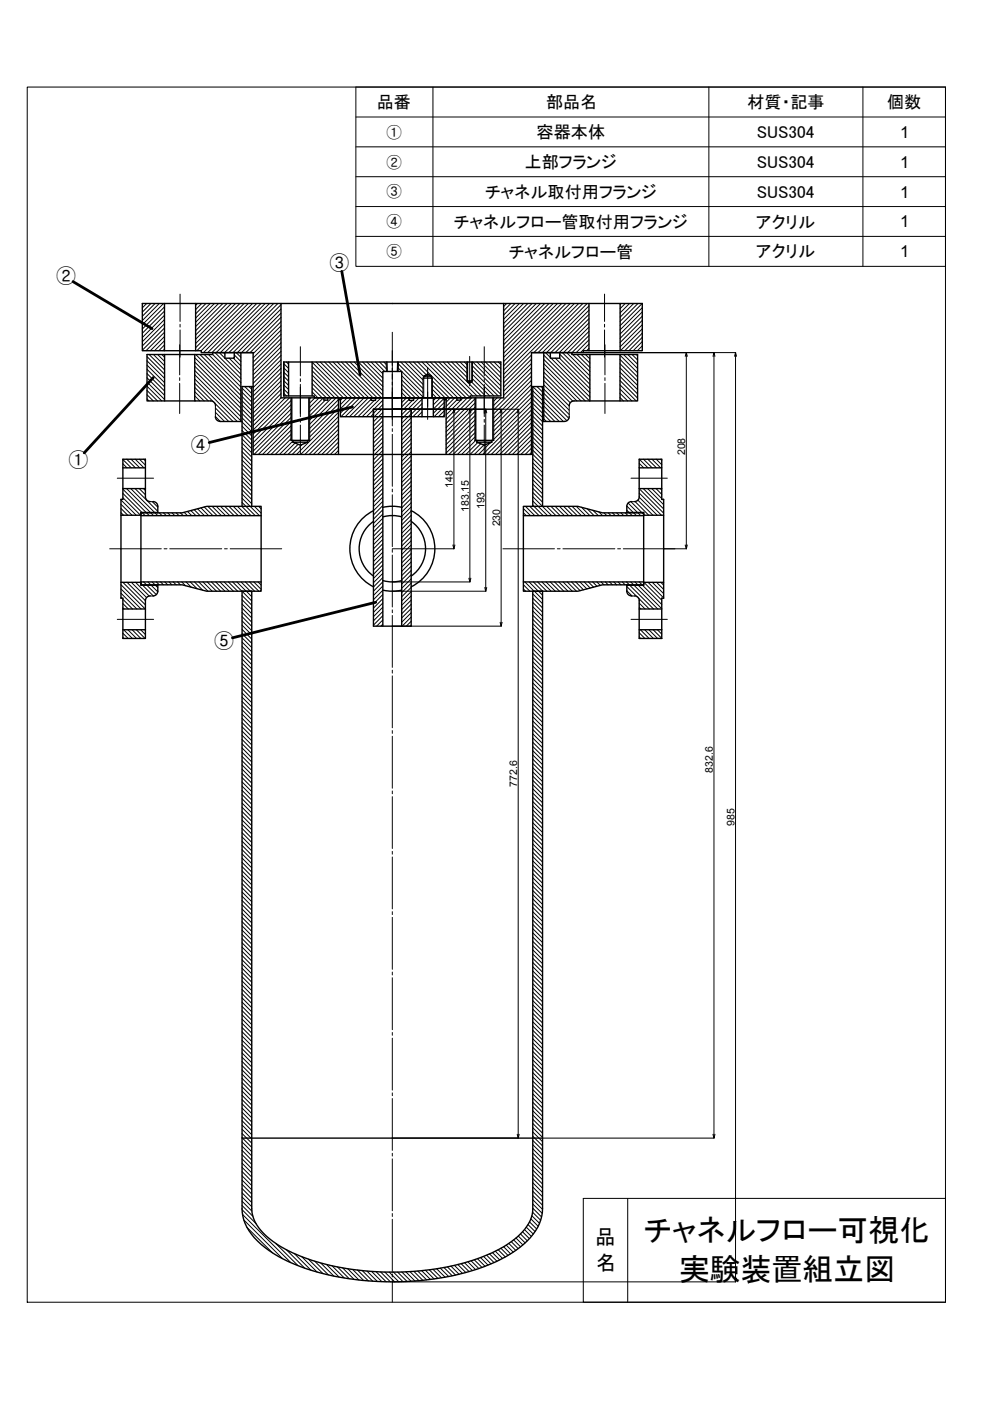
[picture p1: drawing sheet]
<svg xmlns="http://www.w3.org/2000/svg" width="210mm" height="297mm" viewBox="0 0 210 297" stroke-linecap="round" stroke-linejoin="round" font-family="sans-serif">
<defs><g id="words">
<g font-size="6.5">
<text x="136.5" y="263.1">チャネルフロー可視化</text>
<text x="144" y="271.4">実験装置組立図</text>
</g>
<g font-size="4.4">
<text x="69.8" y="57.1">③</text>
<text x="11.8" y="60">②</text>
<text x="40.4" y="95.9">④</text>
<text x="14.4" y="99">①</text>
<text x="45.3" y="137.3">⑤</text>
<text x="126.2" y="263.8">品</text>
<text x="126.4" y="269.3">名</text>
</g>
<g font-size="3.6">
<text x="79.9" y="22.9">品番</text>
<text x="115.8" y="22.9">部品名</text>
<text x="158.5" y="22.9">材質・記事</text>
<text x="188.1" y="22.9">個数</text>
<text x="113.8" y="29.3">容器本体</text>
<text x="160.5" y="29.2">SUS304</text>
<text x="111.2" y="35.6">上部フランジ</text>
<text x="160.5" y="35.5">SUS304</text>
<text x="102.8" y="42">チャネル取付用フランジ</text>
<text x="160.5" y="41.9">SUS304</text>
<text x="96.2" y="48.3">チャネルフロー管取付用フランジ</text>
<text x="160.4" y="48.2">アクリル</text>
<text x="107.9" y="54.6">チャネルフロー管</text>
<text x="160.4" y="54.6">アクリル</text>
</g>
<g font-size="3.5">
<text x="190.9" y="29.2">1</text>
<text x="190.9" y="35.6">1</text>
<text x="190.9" y="41.9">1</text>
<text x="190.9" y="48.2">1</text>
<text x="190.9" y="54.5">1</text>
</g>
<g font-size="3.4">
<text x="81.9" y="29.2">①</text>
<text x="81.9" y="35.5">②</text>
<text x="81.9" y="41.8">③</text>
<text x="81.9" y="48.2">④</text>
<text x="81.9" y="54.5">⑤</text>
</g>
<g font-size="2.2">
<text x="145.3" y="96.5" transform="rotate(-90 145.3 96.5)">208</text>
<text x="96" y="103.5" transform="rotate(-90 96 103.5)">148</text>
<text x="102.8" y="108" transform="rotate(-90 102.8 108)">193</text>
<text x="99.4" y="108.6" transform="rotate(-90 99.4 108.6)">183.15</text>
<text x="106" y="111.6" transform="rotate(-90 106 111.6)">230</text>
<text x="109.6" y="166.8" transform="rotate(-90 109.6 166.8)">772.6</text>
<text x="151.1" y="163.9" transform="rotate(-90 151.1 163.9)">832.6</text>
<text x="155.7" y="175.1" transform="rotate(-90 155.7 175.1)">985</text>
</g>
</g></defs>
<!-- layer: MainC Center -->
<g fill="none" stroke="#000" stroke-width=".21">
<path d="M83.2 70.4v7.1M83.2 78.1v.6M83.2 79.3v11M83.2 90.9v.6M83.2 92.1v11M23.3 116.4h10.9M34.8 116.4h.6M36 116.4h11M47.6 116.4h.6M48.8 116.4h10.9M83.2 103.7v.6M83.2 104.9v11"/>
<path d="M83.2 116.5v.6M83.2 117.7v11M106.6 116.4h11M118.2 116.4h.6M119.4 116.4h11M131 116.4h.6M132.2 116.4h10.9M83.2 129.3v.6M83.2 130.5v11M83.2 142.1v.6M83.2 143.3v11M83.2 154.9v.6"/>
<path d="M83.2 156.1v11M83.2 167.7v.6M83.2 168.9v11M83.2 180.5v.6M83.2 181.7v11M83.2 193.3v.6M83.2 194.5v11M83.2 206.1v.6M83.2 207.3v11M83.2 218.9v.6M83.2 220.1v11M83.2 231.7v.6"/>
<path d="M83.2 232.9v11M83.2 244.5v.6M83.2 245.7v11M83.2 257.3v.6M83.2 258.5v11M83.2 270.1v.6M83.2 271.3v4.8"/>
</g>
<!-- layer: MainC Hatch -->
<g fill="none" stroke="#000" stroke-width=".21">
<path d="M31.2 79.2l3.7 3.7M31.2 78.3l3.7 3.7M31.2 77.4l3.7 3.7M31.2 76.5l3.7 3.7M31.2 75.6l3.7 3.7M31.6 75.2l3.3 3.2M32.5 75.2l2.4 2.3M33.4 75.2l1.5 1.4M34.3 75.2l.6 .5M41.3 79.4l9.8 9.8M41.3 78.5l9.8 9.8M41.3 77.6l9.8 9.8"/>
<path d="M41.3 76.8l9.8 9.7M41.3 75.8l9.8 9.8M41.5 75.2l9.6 9.5M42.4 75.2l8.7 8.6M43.3 75.2l7.8 7.7M44.2 75.2l6.9 6.8M45.1 75.1l6 6M45.6 74.8l5.5 5.4M46.5 74.8l4.6 4.5M47.4 74.8l.3 .2M48.6 75.9l2.5 2.5M49.5 75.9l1.6 1.7"/>
<path d="M49.7 75.2l1.4 1.4M50.1 74.8l1 1M51 74.8h.1M115.3 79.8l5.6 5.6M115.3 78.9l6.1 6.1M115.3 78l7 7M115.3 77.1l7.9 7.9M115.3 76.2l8.8 8.8M115.3 75.3l9.7 9.7M115.6 74.8l1.1 1M116.5 74.8l.2 .1M116.8 75.9l8.3 8.3"/>
<path d="M117.7 75.9l7.4 7.4M118.6 75.9l6.5 6.5M118.7 75.1l6.4 6.4M119.2 74.8l5.9 5.8M120.1 74.8l5 4.9M121 74.8l.3 .2M121.4 75.2l3.7 3.6M122.3 75.2l2.8 2.7M123.2 75.2l1.9 1.8M124.1 75.2l1 .9M125 75.2h.1M131.5 79.8l3.7 3.7"/>
<path d="M131.5 78.9l3.7 3.7M131.5 78l3.7 3.7M131.5 77.1l3.7 3.7M131.5 76.2l3.7 3.7M131.5 75.3l3.7 3.7M132.2 75.2l3 2.9M133.1 75.2l2.1 2M134 75.2l1.2 1.1M134.9 75.2l.3 .2M26 97.4l1.8 1.8M26 98.3l.9 .9M26.9 97.4l1.8 1.8"/>
<path d="M27.8 97.4l1.8 1.8M28.7 97.4l1.8 1.8M29.6 97.4l1.2 1.2M30.5 97.4l.3 .3M31.2 84.6l.4 .4M31.2 83.7l1.3 1.3M31.2 82.8l2.2 2.2M31.2 81.9l3.1 3.1M31.2 81l3.7 3.7M31.2 80.1l3.7 3.7M41.3 84.8l.2 .2M41.3 83.9l1.1 1.1"/>
<path d="M41.3 83l2 2M41.3 82.1l2.9 2.9M41.3 81.2l4 4M41.3 80.3l9 9.1M45.5 85.4l3.9 4M45.7 88.3l1 1.1M45.7 87.4l1.9 2M45.7 86.5l2.8 2.9M51.3 99.4l2.1 2M51.3 98.4l2.1 2.1M51.3 97.6l2.1 2M51.3 96.6l2.1 2.1"/>
<path d="M51.3 95.8l2.1 2M51.3 94.9l2.1 2M51.3 94l2.1 2M51.3 93.1l2.1 2M51.3 92.2l2.1 2M51.3 91.3l2.1 2M51.3 90.4l2.1 2M51.3 89.5l2.1 2M51.3 88.6l2.1 2M51.3 87.7l2.1 2M51.3 86.8l2.1 2M51.3 85.9l2.1 2"/>
<path d="M51.3 85l2.1 2M51.3 84.1l2.1 2M51.3 83.2l2.1 2M51.3 82.3l2.1 2M51.9 82l1.5 1.4M52.8 82l.6 .6M113 99.9l2 2.1M113 99l2 2.1M113 98.1l2 2.1M113 97.2l2 2.1M113 96.3l2 2.1M113 95.4l2 2.1"/>
<path d="M113 94.5l2 2.1M113 93.6l2 2.1M113 92.7l2 2.1M113 91.8l2 2.1M113 91l2 2M113 90l2 2.1M113 89.2l2 2M113 88.2l2 2.1M113 87.4l2 2M113 86.4l2 2.1M113 85.6l2 2M113 84.7l2 2"/>
<path d="M113 83.8l2 2M113 82.9l2 2M113 82l2 2M113.8 82l1.2 1.1M114.8 82l.2 .2M115.3 82.5l5.4 5.4M115.3 88.8l.6 .6M115.3 87.9l1.5 1.5M115.3 87l2.4 2.4M115.3 86.1l3.3 3.3M115.3 85.2l4.2 4.2M115.3 84.3l4.9 4.9"/>
<path d="M115.3 83.4l5.3 5.3M115.3 81.6l5.4 5.4M115.3 80.7l5.4 5.4M131.5 84.3l.7 .7M131.5 83.4l1.6 1.6M131.5 82.5l2.5 2.5M131.5 81.6l3.4 3.4M131.5 80.7l3.7 3.7M135.5 99.1l.1 .1M135.5 98.2l1 1M135.5 97.4l1.9 1.8M136.4 97.4l1.9 1.8"/>
<path d="M137.3 97.4l1.9 1.8M138.2 97.4l1.9 1.8M139.1 97.4l1.2 1.1M140 97.4l.3 .2M25.6 106.9l2.4 2.3M25.6 108.7l.6 .5M25.6 107.8l1.5 1.4M25.6 106l3.3 3.2M26 105.5l3.8 3.7M26 104.6l4.1 4M26 103.7l5 4.9M26.8 103.6l5.1 5"/>
<path d="M27.7 103.6l5.1 5M28.6 103.6l4.9 4.8M29.5 103.6l1.3 1.3M30.2 108.7l.6 .6M30.4 103.6l.4 .4M31.1 108.7l.6 .6M32 108.7l.6 .6M32.3 106.4l1.2 1.1M32.9 108.7l.6 .6M33.8 108.7l.6 .6M34.7 108.7l.6 .6M35.6 108.7l.5 .6"/>
<path d="M36.5 108.7l.6 .6M37.4 108.7l.5 .6M38.2 108.7l.7 .6M39 108.6l.7 .7M39.7 108.4l1 .9M40.5 108.2l1 1.1M41.2 108.1l1.2 1.2M41.9 107.9l1.4 1.4M42.6 107.7l1.6 1.6M43.3 107.5l1.8 1.8M44.1 107.4l1.9 1.9M45 107.4l1.9 1.9"/>
<path d="M45.9 107.4l1.9 1.9M46.8 107.4l1.9 1.9M47.7 107.4l1.9 1.9M48.5 107.4l2 1.9M49.5 107.4l1.9 1.9M50.3 107.4l2 1.9M51.3 107.4l1.9 1.9M51.3 106.5l2.8 2.8M51.3 105.6l3.7 3.7M51.3 104.7l2.1 2.1M51.3 103.8l2.1 2.1M51.3 102.9l2.1 2.1"/>
<path d="M51.3 102l2.1 2.1M51.3 101.2l2.1 2M51.3 100.2l2.1 2.1M53.9 107.4l1.5 1.4M54.8 107.4l.6 .5M111 108.7l.6 .6M111 107.8l1.5 1.5M111.4 107.4l2 1.9M112.3 107.4l2 1.9M113 107.1l2.2 2.2M113 106.2l3.1 3.1M113 105.3l4 4"/>
<path d="M113 104.4l2 2.1M113 103.5l2 2.1M113 102.6l2 2.1M113 101.7l2 2.1M113 100.8l2 2.1M115.9 107.4l2 1.9M116.8 107.4l2 1.9M117.7 107.4l2 1.9M118.6 107.4l2 1.9M119.5 107.4l2 1.9M120.4 107.4l2 1.9M121.3 107.4l2 1.9"/>
<path d="M122.2 107.4l2 1.9M123.3 107.5l1.8 1.8M124.5 107.9l1.5 1.4M125.7 108.2l1.2 1.1M127 108.5l.8 .8M128.1 108.7l.6 .6M129 108.7l.6 .6M129.9 108.7l.5 .6M130.7 108.7l.7 .6M131.6 108.7l.6 .6M132.5 108.7l.7 .6M132.9 108.2l.5 .4"/>
<path d="M132.9 107.3l1.4 1.3M133.2 106.7l2 1.9M133.4 108.7l.6 .6M133.8 106.4l2.3 2.2M134.3 108.7l.7 .6M134.7 106.3l2.9 2.9M135.2 108.7l.6 .6M135.2 106l3.2 3.2M135.5 105.4l3.9 3.8M135.5 104.5l4.7 4.7M135.5 103.6l5.2 5.2M136.1 108.7l.6 .5"/>
<path d="M136.4 103.6l4.3 4.3M137.3 103.6l3.4 3.4M138.2 103.6l2.1 2.1M139.1 103.6l1.2 1.2M140 103.6l.3 .3M140.5 105.9l.2 .2M25.6 126.7l.2 .1M25.6 125.8l3.4 3.3M25.6 124.9l4.3 4.2M25.6 124l5.2 5.1M26 135.1l.3 .3M26 134.3l1.2 1.1"/>
<path d="M26 128.9l.3 .2M26 128l1.2 1.1M26 127.1l2.1 2M26 123.5l4.8 4.7M26.2 133.5l1.9 1.9M26.9 123.5l3.9 3.9M27.1 133.5l1.8 1.9M27.8 123.5l3.3 3.2M28 133.5l1.9 1.9M28.7 123.5l3 2.9M28.9 133.5l1.8 1.9M29.6 123.5l.6 .5"/>
<path d="M29.8 133.5l1 1M30.2 124.1l2.3 2.3M30.5 123.4l.6 .6M30.7 133.5l.1 .1M31.1 124.1l2 2M31.4 123.4l.6 .6M32 124.1l1.4 1.4M32.3 123.4l.6 .6M32.9 124.1l.6 .5M33.2 123.4l.6 .6M34.1 123.4l.5 .6M34.9 123.4l.7 .6"/>
<path d="M35.8 123.4l.6 .6M36.7 123.4l.7 .6M37.6 123.4l.6 .6M38.5 123.4l.8 .8M39.4 123.4l1.1 1.1M40.3 123.4l1.5 1.4M41.2 123.4l1.8 1.7M42.1 123.4l2 1.9M43 123.4l2 1.9M43.9 123.4l2 1.9M44.8 123.4l2 1.9M45.7 123.4l2 1.9"/>
<path d="M46.6 123.4l2 1.9M47.5 123.4l2 1.9M48.4 123.4l2 1.9M49.3 123.4l2 1.9M50.2 123.4l3.2 3.1M51.1 123.4l2 1.9M51.3 134.3l2.1 2.1M51.3 132.5l2.1 2.1M51.3 130.7l2.1 2.1M51.3 128.9l2.1 2.1M51.3 128.1l2.1 2M51.3 126.3l2.1 2"/>
<path d="M51.3 139.7l2.1 2.1M51.3 138.8l2.1 2.1M51.3 137.9l2.1 2.1M51.3 137l2.1 2.1M51.3 136.1l2.1 2.1M51.3 135.2l2.1 2.1M51.3 133.4l2.1 2.1M51.3 131.6l2.1 2.1M51.3 129.8l2.1 2.1M51.3 127.1l2.1 2.1M51.3 125.3l2.1 2.1M52 123.4l2 1.9"/>
<path d="M52.9 123.4l2 1.9M53.1 125.3l.3 .3M53.8 123.4l1.6 1.5M54.7 123.4l.7 .7M111 124.9l.5 .4M111 124l1.3 1.3M111.3 123.4l3.7 3.7M112.2 123.4l1.9 1.9M113 139.4l2 2.1M113 138.5l2 2.1M113 137.6l2 2.1M113 136.7l2 2.1"/>
<path d="M113 135.8l2 2.1M113 134.9l2 2.1M113 134l2 2.1M113 133.1l2 2.1M113 132.2l2 2.1M113 131.3l2 2.1M113 130.4l2 2.1M113 129.5l2 2.1M113 128.6l2 2.1M113 127.7l2 2.1M113 126.8l2 2.1M113 125.9l2 2.1"/>
<path d="M113.1 123.4l2 1.9M114 123.4l1.9 1.9M114.2 125.3l.8 .9M114.9 123.4l2 1.9M115.8 123.4l1.9 1.9M116.7 123.4l1.9 1.9M117.6 123.4l1.9 1.9M118.5 123.4l1.9 1.9M119.4 123.4l1.9 1.9M120.3 123.4l1.9 1.9M121.2 123.4l1.8 1.8M122.1 123.4l1.6 1.7"/>
<path d="M123 123.4l1.4 1.5M123.9 123.4l1.2 1.3M124.7 123.4l1.1 1.1M125.7 123.4l.9 .9M126.5 123.4l.8 .7M127.5 123.4l.6 .6M128.3 123.4l.6 .6M129.2 123.4l.7 .6M130.1 123.4l.6 .6M131 123.4l.6 .6M131.9 123.4l.6 .6M132.8 123.4l.6 .6"/>
<path d="M132.9 125.2l1.1 1.2M132.9 124.4l2.2 2.1M133.5 124.1l5.1 5M133.7 123.4l.6 .6M134.4 124.1l5.1 5M134.6 123.4l.6 .6M135.3 124.1l5 5M135.4 126.8l2.3 2.3M135.5 135l.3 .4M135.5 134.2l1.2 1.2M135.5 128.8l.4 .3M135.5 127.9l1.3 1.2"/>
<path d="M135.5 123.4l.6 .6M135.8 133.5l1.8 1.9M136.2 124.1l4.1 4.1M136.4 123.4h.1M136.5 123.5l3.8 3.8M136.7 133.5l1.8 1.9M137.4 123.5l3.3 3.3M137.6 133.5l1.8 1.9M138.3 123.5l2.4 2.4M138.5 133.5l1.8 1.8M139.2 123.5l1.5 1.5M139.4 133.5l.9 1"/>
<path d="M140.1 123.5l.6 .6M140.3 133.5h.1M51.3 157.7l2.1 2M51.3 155.9l2.1 2M51.3 154.1l2.1 2M51.3 149.6l2.1 2.1M51.3 147.8l2.1 2.1M51.3 145.1l2.1 2.1M51.3 143.3l2.1 2.1M51.3 142.4l2.1 2.1M51.3 159.5l2.1 2M51.3 158.6l2.1 2.1"/>
<path d="M51.3 156.8l2.1 2.1M51.3 155l2.1 2.1M51.3 153.2l2.1 2.1M51.3 152.3l2.1 2.1M51.3 151.4l2.1 2.1M51.3 150.5l2.1 2.1M51.3 148.7l2.1 2.1M51.3 146.9l2.1 2.1M51.3 146l2.1 2.1M51.3 144.2l2.1 2.1M51.3 141.5l2.1 2.1M51.3 140.6l2.1 2.1"/>
<path d="M113 159.2l2 2M113 158.3l2 2M113 157.4l2 2M113 156.5l2 2M113 155.6l2 2M113 154.7l2 2M113 153.8l2 2M113 152.9l2 2M113 152l2 2M113 151.1l2 2M113 150.2l2 2M113 149.3l2 2"/>
<path d="M113 148.4l2 2.1M113 147.5l2 2M113 146.6l2 2.1M113 145.7l2 2M113 144.8l2 2.1M113 143.9l2 2M113 143l2 2.1M113 142.1l2 2.1M113 141.2l2 2.1M113 140.3l2 2.1M51.3 179.2l2.1 2.1M51.3 178.4l2.1 2"/>
<path d="M51.3 177.4l2.1 2.1M51.3 176.6l2.1 2M51.3 175.6l2.1 2.1M51.3 174.8l2.1 2M51.3 173.9l2.1 2M51.3 173l2.1 2M51.3 172.1l2.1 2M51.3 171.2l2.1 2M51.3 170.3l2.1 2M51.3 169.4l2.1 2M51.3 168.5l2.1 2M51.3 167.6l2.1 2"/>
<path d="M51.3 166.7l2.1 2M51.3 165.8l2.1 2M51.3 164.9l2.1 2M51.3 164l2.1 2M51.3 163.1l2.1 2M51.3 162.2l2.1 2M51.3 161.3l2.1 2M51.3 160.4l2.1 2M113 179.8l2 2.1M113 178.9l2 2.1M113 178l2 2.1M113 177.1l2 2.1"/>
<path d="M113 176.2l2 2.1M113 175.3l2 2.1M113 174.4l2 2.1M113 173.5l2 2.1M113 172.6l2 2.1M113 171.7l2 2.1M113 170.8l2 2.1M113 169.9l2 2.1M113 169l2 2.1M113 168.1l2 2.1M113 167.2l2 2.1M113 166.3l2 2.1"/>
<path d="M113 165.4l2 2.1M113 164.5l2 2.1M113 163.7l2 2M113 162.8l2 2M113 161.9l2 2M113 161l2 2M113 160.1l2 2M51.3 199.9l2.1 2.1M51.3 199l2.1 2.1M51.3 198.1l2.1 2.1M51.3 197.2l2.1 2.1M51.3 196.3l2.1 2.1"/>
<path d="M51.3 195.4l2.1 2.1M51.3 194.5l2.1 2.1M51.3 193.6l2.1 2.1M51.3 192.7l2.1 2.1M51.3 191.8l2.1 2.1M51.3 190.9l2.1 2.1M51.3 190l2.1 2.1M51.3 189.1l2.1 2.1M51.3 188.2l2.1 2.1M51.3 187.3l2.1 2.1M51.3 186.4l2.1 2.1M51.3 185.5l2.1 2.1"/>
<path d="M51.3 184.6l2.1 2.1M51.3 183.7l2.1 2.1M51.3 182.8l2.1 2.1M51.3 181.9l2.1 2.1M51.3 181l2.1 2.1M51.3 180.1l2.1 2.1M113 199.6l2 2M113 198.7l2 2M113 197.8l2 2M113 196.9l2 2M113 196l2 2M113 195.1l2 2"/>
<path d="M113 194.2l2 2.1M113 193.3l2 2M113 192.4l2 2.1M113 191.5l2 2M113 190.6l2 2.1M113 189.7l2 2M113 188.8l2 2.1M113 187.9l2 2.1M113 187l2 2.1M113 186.1l2 2.1M113 185.2l2 2.1M113 184.3l2 2.1"/>
<path d="M113 183.4l2 2.1M113 182.5l2 2.1M113 181.6l2 2.1M113 180.7l2 2.1M51.3 219.7l2.1 2M51.3 218.8l2.1 2M51.3 217.9l2.1 2M51.3 217l2.1 2M51.3 216.1l2.1 2M51.3 215.2l2.1 2M51.3 214.3l2.1 2M51.3 213.4l2.1 2"/>
<path d="M51.3 212.5l2.1 2M51.3 211.6l2.1 2M51.3 210.7l2.1 2M51.3 209.8l2.1 2M51.3 208.9l2.1 2M51.3 208l2.1 2M51.3 207.1l2.1 2M51.3 206.2l2.1 2M51.3 205.3l2.1 2M51.3 204.4l2.1 2.1M51.3 203.5l2.1 2M51.3 202.6l2.1 2.1"/>
<path d="M51.3 201.7l2.1 2.1M51.3 200.8l2.1 2.1M113 219.3l2 2.1M113 218.4l2 2.1M113 217.5l2 2.1M113 216.6l2 2.1M113 215.8l2 2M113 214.8l2 2.1M113 214l2 2M113 213l2 2.1M113 212.2l2 2M113 211.2l2 2.1"/>
<path d="M113 210.4l2 2M113 209.5l2 2M113 208.6l2 2M113 207.7l2 2M113 206.8l2 2M113 205.9l2 2M113 205l2 2M113 204.1l2 2M113 203.2l2 2M113 202.3l2 2M113 201.4l2 2M113 200.5l2 2"/>
<path d="M51.3 239.4l2.1 2.1M51.3 238.5l2.1 2.1M51.3 237.6l2.1 2.1M51.3 236.7l2.1 2.1M51.3 235.8l2.1 2.1M51.3 234.9l2.1 2.1M51.3 234l2.1 2.1M51.3 233.1l2.1 2.1M51.3 232.2l2.1 2.1M51.3 231.3l2.1 2.1M51.3 230.4l2.1 2.1M51.3 229.5l2.1 2.1"/>
<path d="M51.3 228.6l2.1 2.1M51.3 227.7l2.1 2.1M51.3 226.8l2.1 2.1M51.3 226l2.1 2M51.3 225l2.1 2.1M51.3 224.2l2.1 2M51.3 223.2l2.1 2.1M51.3 222.4l2.1 2M51.3 221.4l2.1 2.1M51.3 220.6l2.1 2M113 240l2 2.1M113 239.1l2 2.1"/>
<path d="M113 238.2l2 2.1M113 237.3l2 2.1M113 236.4l2 2.1M113 235.5l2 2.1M113 234.6l2 2.1M113 233.7l2 2.1M113 232.8l2 2.1M113 231.9l2 2.1M113 231l2 2.1M113 230.1l2 2.1M113 229.2l2 2.1M113 228.3l2 2.1"/>
<path d="M113 227.4l2 2.1M113 226.5l2 2.1M113 225.6l2 2.1M113 224.7l2 2.1M113 223.8l2 2.1M113 222.9l2 2.1M113 222l2 2.1M113 221.1l2 2.1M113 220.2l2 2.1M51.3 241.2l2.1 2.1M51.3 240.3l2.1 2.1M51.3 256.5l3 3"/>
<path d="M51.3 255.6l2.3 2.3M51.3 254.7l2.1 2.1M51.3 253.8l2.1 2M51.3 252.9l2.1 2.1M51.3 252l2.1 2M51.3 251.1l2.1 2.1M51.3 250.2l2.1 2.1M51.3 249.3l2.1 2.1M51.3 248.4l2.1 2.1M51.3 247.5l2.1 2.1M51.3 246.6l2.1 2.1M51.3 245.7l2.1 2.1"/>
<path d="M51.3 244.8l2.1 2.1M51.3 243.9l2.1 2.1M51.3 243l2.1 2.1M51.3 242.1l2.1 2.1M51.4 257.5l10.3 10.2M51.7 258.7l8.2 8.2M111.9 259.6l1.5 1.5M112.3 259.1l1.5 1.5M112.6 258.4l1.5 1.6M112.8 257.8l1.6 1.6M112.9 257l1.7 1.7M113 240.9l2 2.1"/>
<path d="M113 256.2l1.8 1.8M113 255.3l2 2M113 254.4l2 2M113 253.5l2 2M113 252.6l2 2M113 251.7l2 2M113 250.8l2 2M113 249.9l2 2M113 249l2 2M113 248.1l2 2M113 247.2l2 2M113 246.3l2 2"/>
<path d="M113 245.4l2 2M113 244.5l2 2M113 243.6l2 2M113 242.7l2 2.1M113 241.8l2 2M52.4 260.2l5.4 5.4M58.5 263.6l4.7 4.8M60.7 264.9l3.9 4M62.4 265.8l3.5 3.5M64 266.4l3.2 3.3M65.4 267l3.1 3M66.7 267.4l2.9 2.9"/>
<path d="M68 267.8l2.8 2.8M69.2 268.1l2.7 2.7M70.4 268.4l2.6 2.6M71.5 268.6l2.6 2.5M72.6 268.8l2.5 2.5M73.7 269l2.4 2.4M74.8 269.2l2.3 2.3M75.8 269.3l2.3 2.3M76.8 269.4l2.3 2.3M77.8 269.5l2.2 2.2M78.8 269.6l2.2 2.1M79.7 269.6l2.2 2.2"/>
<path d="M80.7 269.7l2.1 2.1M81.6 269.7l2.1 2.1M82.5 269.7l2.1 2.1M83.4 269.7l2 2M84.3 269.7l2 2M85.2 269.7l2 2M86 269.6l2 2M86.9 269.6l1.9 1.9M87.7 269.6l2 1.9M88.6 269.5l1.9 1.9M89.4 269.4l1.9 1.9M90.2 269.3l1.8 1.9"/>
<path d="M91 269.2l1.8 1.8M91.8 269.1l1.8 1.8M92.6 269l1.8 1.8M93.4 268.9l1.7 1.7M94.1 268.7l1.8 1.8M94.9 268.6l1.7 1.7M95.6 268.4l1.7 1.8M96.3 268.3l1.8 1.7M97.1 268.1l1.7 1.7M97.8 267.9l1.7 1.7M98.5 267.7l1.7 1.7M99.2 267.5l1.6 1.7"/>
<path d="M99.9 267.3l1.6 1.6M100.6 267.1l1.6 1.6M101.2 266.9l1.6 1.6M101.9 266.6l1.6 1.6M102.5 266.4l1.6 1.6M103.2 266.1l1.5 1.6M103.8 265.9l1.6 1.5M104.4 265.6l1.6 1.5M105 265.3l1.5 1.5M105.6 265l1.5 1.5M106.2 264.7l1.5 1.5M106.8 264.3l1.5 1.5"/>
<path d="M107.3 264l1.5 1.5M107.9 263.6l1.5 1.5M108.4 263.3l1.5 1.4M108.9 262.9l1.5 1.5M109.4 262.5l1.5 1.4M109.9 262.1l1.5 1.4M110.4 261.6l1.4 1.5M110.8 261.2l1.4 1.4M111.2 260.7l1.5 1.4M111.6 260.2l1.5 1.4"/>
</g>
<!-- layer: MainC BODY OUTER -->
<g fill="none" stroke="#000" stroke-width=".3">
<path d="M53.4 82v25.4M53.7 82h-2.4v25.4M112.7 82h2.3v25.4M113 82v25.4M29.9 108.7h8.7l5.2-1.3h11.6v17.9h-11.6l-5.2-1.3h-8.7zM29.9 109.3h25.5M79.2 110.6a7 7 0 0 0 0 11.5M79.2 108.3a9 9 0 0 0-5 8 9 9 0 0 0 5 8.1M81.2 109.6l2.3-.3 1.7 .3M81.2 107.6l2.3-.3 1.7 .3M87.2 108.3a9 9 0 0 1 5 8 9 9 0 0 1-5 8.1M87.2 110.6a7 7 0 0 1 0 11.5"/>
<path d="M111 107.4h11.5l5.2 1.3h8.8v15.3h-8.8l-5.2 1.3h-11.5zM111 109.3h25.5M29.9 123.4h25.5M51.3 125.3h2.1v131a8.7 8.7 0 0 0 4.1 6.6 37.9 37.9 0 0 0 17.5 6.3 56.3 56.3 0 0 0 29.3-3.6 16 16 0 0 0 8.1-6.8l.4-1.1 .2-1.1v-131.3h2v131a10.1 10.1 0 0 1-4 7.5 35.7 35.7 0 0 1-16.8 7 58.9 58.9 0 0 1-33-3.3 17.6 17.6 0 0 1-9.2-8.1l-.5-1.5-.2-1.6zM81.2 123.1l2.3 .3 1.7-.3M81.2 125.1l2.3 .2 1.7-.2M111 123.4h25.5M51.3 241.3h63.7"/>
</g>
<!-- layer: JPI300-65 Center -->
<path d="M24.9 101.4h7.7M31.8 106.4h.6M133.8 101.4h7.7M133.9 106.4h.6M24.9 131.3h7.7M31.8 126.4h.6M133.8 131.3h7.7M133.9 126.4h.6" fill="none" stroke="#000" stroke-width=".21"/>
<!-- layer: JPI300-65 BODY OUTER -->
<g fill="none" stroke="#000" stroke-width=".3">
<path d="M26 99.2h4.8M135.5 99.2h4.8M26 103.6h4.8M31.8 106.3a1.01 1.01 0 0 1-1-1v-7.9h-4.8v8.5h-.4v20.9h.4v8.6h4.8v-8.1a1.01 1.01 0 0 1 1-1M32.5 106.3a1.01 1.01 0 0 1 1 1v1.4M33.5 108.6h-3.6v.6h-4.3M132.9 108.6h3.6v.6h4.2M133.9 106.3a1.01 1.01 0 0 0-1 1v1.4M134.5 106.3a.97 .97 0 0 0 1-1v-7.9h4.8v8.5h.4v20.9h-.4v8.6h-4.8v-8.1a1.01 1.01 0 0 0-1-1M135.5 103.6h4.8M25.6 123.5h4.3v.6h3.6M26 129.1h4.8"/>
<path d="M26 133.5h4.8M33.5 124v1.3a1.01 1.01 0 0 1-1 1M132.9 124v1.3a1.01 1.01 0 0 0 1 1M135.5 129.1h4.8M135.5 133.5h4.8M140.7 123.5h-4.2v.6h-3.6"/>
</g>
<!-- layer: JPI300-300 Center -->
<path d="M38.1 73.1v6.4M128.3 73.1v6.4M38.1 80.1v.6M38.1 81.3v6.4M45.7 86v2.3M120.7 86v2.3M128.3 80.1v.6M128.3 81.3v6.4" fill="none" stroke="#000" stroke-width=".21"/>
<!-- layer: JPI300-300 BODY OUTER -->
<g fill="none" stroke="#000" stroke-width=".3">
<path d="M34.9 75.2v9.8M41.3 75.2v9.8M47.7 74.8v1.1h2v-1.1M51.1 74.8v14.6M53.7 74.8h-8.6v.4h-13.9v9.8h13.5a1.01 1.01 0 0 1 1 1M112.7 74.8h8.6v.4h13.9v9.8h-13.5a1.01 1.01 0 0 0-1 1M115.3 74.8v14.6M116.7 74.8v1.1h2v-1.1M125.1 75.2v9.8M131.5 75.2v9.8M45.7 88.3a1.01 1.01 0 0 0 1 1M46.7 89.4h4.6"/>
<path d="M120.7 88.3a1.01 1.01 0 0 1-1 1l-4.7 .1"/>
</g>
<!-- layer: UPFlange Center -->
<path d="M38.2 62.4v5.8M38.2 68.7v.6M38.2 70v5.7M128.2 62.4v5.8M128.2 68.7v.6M128.2 70v5.7M63.7 82.1v6.2M63.7 88.9v.6M63.7 90.1v6.3M102.7 82.1v6.2M102.7 88.9v.6M102.7 90.1v6.3" fill="none" stroke="#000" stroke-width=".21"/>
<!-- layer: UPFlange Hatch -->
<g fill="none" stroke="#000" stroke-width=".21">
<path d="M30.2 64.3v.1M31.1 64.3l-.9 1M32 64.3l-1.8 1.9M32.9 64.3l-2.7 2.8M33.8 64.3l-3.6 3.7M34.7 64.3l-4.5 4.6M34.9 65.1l-4.7 4.7M34.9 66l-4.7 4.7M34.9 66.8l-4.7 4.8M34.9 67.8l-4.7 4.7M34.9 68.6l-4.7 4.7M34.9 69.6l-4.7 4.7"/>
<path d="M34.9 70.4l-3.9 4M34.9 71.4l-3 3M34.9 72.2l-2.1 2.2M34.9 73.1l-1.2 1.3M34.9 74l-.3 .4M41.9 64.3l-.4 .4M42.8 64.3l-1.3 1.3M43.7 64.3l-2.2 2.2M44.6 64.3l-3.1 3.1M45.5 64.3l-4 4M46.3 64.3l-4.8 4.9M47.3 64.3l-5.8 5.8"/>
<path d="M48.1 64.3l-6.6 6.7M49.1 64.3l-7.6 7.6M49.9 64.3l-8.4 8.5M50.9 64.3l-9.4 9.4M51.7 64.3l-10 10.1M52.6 64.3l-10 10.1M53.5 64.3l-10.4 10.5M54.4 64.3l-10.4 10.5M55.3 64.3l-10.4 10.5M56.2 64.3l-10.4 10.5M57.1 64.3l-10.4 10.5M58 64.3l-10.4 10.5"/>
<path d="M58.9 64.3l-10.4 10.5M59.6 64.6l-10.2 10.2M59.6 65.5l-9.3 9.3M59.6 66.4l-8.4 8.4M59.6 67.3l-7.5 7.5M59.6 68.2l-6.6 6.6M59.6 69.1l-5.9 5.9M59.6 70l-5.9 5.9M59.6 70.9l-5.9 5.9M59.6 71.8l-5.9 5.9M59.6 72.7l-5.9 5.9M59.6 73.6l-5.9 5.9"/>
<path d="M59.6 74.5l-5.9 5.9M59.6 75.4l-5.9 5.9M59.6 76.3l-5.9 5.9M59.6 77.2l-5.9 5.9M59.6 78.1l-5.9 5.9M59.6 79l-5.9 5.9M59.6 79.9l-5.9 5.9M107.4 64.3l-.6 .7M108.3 64.3l-1.5 1.6M109.2 64.3l-2.4 2.5M110.1 64.3l-3.3 3.4M111 64.3l-4.2 4.3"/>
<path d="M111.9 64.3l-5.1 5.2M112.7 75.3l-5.9 5.9M112.7 76.2l-5.9 5.9M112.7 77.1l-5.9 5.9M112.7 78l-5.9 5.9M112.7 78.9l-8 8M112.7 79.8l-8 8M112.8 64.3l-6 6.1M113.7 64.3l-6.9 7M114.6 64.3l-7.8 7.9M115.5 64.3l-8.7 8.8M116.4 64.3l-9.6 9.7"/>
<path d="M117.3 64.3l-10.5 10.6M118.2 64.3l-11.4 11.5M119.1 64.3l-12.3 12.4M120 64.3l-13.2 13.3M120.9 64.3l-14.1 14.2M121.8 64.3l-15 15.1M122.7 64.3l-15.9 16M123.6 64.3l-10.4 10.5M124.5 64.3l-10.4 10.5M124.9 64.9l-9.9 9.9M124.9 65.8l-9 9M124.9 66.7l-8.1 8.1"/>
<path d="M124.9 67.6l-7.2 7.2M124.9 68.5l-6.3 6.3M124.9 69.3l-5.4 5.5M124.9 70.3l-4.5 4.5M124.9 71.1l-3.6 3.7M124.9 72.1l-2.7 2.7M124.9 72.9l-1.8 1.9M124.9 73.9l-.5 .5M131.7 64.3l-.2 .2M132.6 64.3l-1.1 1.1M133.5 64.3l-2 2M134.4 64.3l-2.9 2.9"/>
<path d="M135.3 64.3l-3.8 3.8M136.2 64.3l-4.7 4.7M136.2 65.2l-4.7 4.7M136.2 66.1l-4.7 4.7M136.2 67l-4.7 4.7M136.2 67.9l-4.7 4.7M136.2 68.8l-4.7 4.7M136.2 69.7l-4.7 4.7M136.2 70.6l-3.7 3.8M136.2 71.5l-2.9 2.9M136.2 72.4l-1.9 2M136.2 73.3l-1.1 1.1"/>
<path d="M136.2 74.2l-.2 .2M59.6 80.8l-5.9 5.9M59.6 81.7l-5.9 5.9M59.6 82.6l-5.9 5.9M59.6 83.5l-5.9 5.9M59.6 84.3l-5.9 6M60.5 84.3l-6.8 6.9M61.4 84.3l-7.7 7.8M61.7 85l-8 8M61.7 85.9l-8 8M61.7 86.8l-8 8M61.7 87.7l-8 8"/>
<path d="M61.7 88.5l-7.8 7.9M61.7 89.5l-6.9 6.9M61.7 90.3l-6 6.1M61.7 91.2l-5.1 5.2M61.7 92.1l-4.2 4.3M61.7 93l-3.4 3.4M62.1 93.5l-2.8 2.9M62.6 93.9l-2.5 2.5M63.2 94.2l-2.1 2.2M64.1 94.2l-2.2 2.2M65.9 84.3l-.2 .2M66.8 84.3l-1.1 1.1"/>
<path d="M67.7 84.3l-2 2M68.6 84.3l-2.9 2.9M69 84.8l-3.3 3.3M70.4 84.3l-4.7 4.7M71.3 84.3l-5.6 5.6M71.8 87.4l-8.9 9M71.8 84.7l-6.1 6.1M71.8 85.6l-6.1 6.1M71.8 86.5l-6.1 6.1M71.8 88.3l-8.1 8.1M71.8 89.2l-7.2 7.2M71.8 90.1l-6.3 6.3"/>
<path d="M71.8 91l-5.4 5.4M71.8 91.9l-4.5 4.5M71.8 92.8l-3.6 3.6M71.8 93.7l-2.7 2.7M71.8 94.6l-1.8 1.8M71.8 95.5l-.9 .9M94.6 84.3v.1M95.5 84.3l-.9 1M96.4 84.3l-1.8 1.9M96.9 84.8l-2.3 2.3M98.2 84.3l-3.6 3.7M99.1 84.3l-4.5 4.6"/>
<path d="M100 84.3l-5.4 5.5M100.7 84.6l-6.1 6.1M100.7 85.5l-6.1 6.1M100.7 86.4l-6.1 6.1M100.7 87.3l-6.1 6.1M100.7 88.2l-6.1 6.1M100.7 89.1l-6.1 6.1M100.7 90l-6.1 6.1M100.7 90.9l-5.5 5.5M100.7 91.8l-4.6 4.6M100.7 92.6l-3.7 3.8M100.9 93.4l-3 3"/>
<path d="M101.3 93.8l-2.5 2.6M101.9 94.1l-2.2 2.3M102.6 94.3l-2 2.1M103.9 93.9l-2.4 2.5M104.5 93.4l-.2 .1M105.4 84.3l-.7 .8M106.3 84.3l-1.6 1.7M112.7 80.6l-8 8M112.7 81.6l-8 8M112.7 82.4l-8 8M112.7 83.4l-8 8M112.7 84.2l-8 8"/>
<path d="M112.7 85.2l-8 8M112.7 86l-10.3 10.4M112.7 86.9l-9.4 9.5M112.7 87.8l-8.5 8.6M112.7 88.7l-7.6 7.7M112.7 89.6l-6.7 6.8M112.7 90.5l-5.8 5.9M112.7 91.4l-4.9 5M112.7 92.3l-4.1 4.1M112.7 93.2l-3.1 3.2M112.7 94.1l-2.3 2.3M112.7 95l-1.3 1.4"/>
<path d="M112.7 95.9l-.5 .5"/>
</g>
<!-- layer: UPFlange BODY OUTER -->
<g fill="none" stroke="#000" stroke-width=".3">
<path d="M30.2 64.3h106v10.1h-12.5v.4h-11v21.6h-59v-21.6h-11v-.4h-12.5zM34.9 64.3v10.1M41.5 64.3v10.1M59.6 64.3v20h47.2v-20M124.9 64.3v10.1M131.5 64.3v10.1M61.7 93.4h4M61.9 84.3v9.1M62.1 93.7h3.2l-1.6 .7zM62.1 93.4v.3M65.3 93.4v.3M65.5 84.3v9.1"/>
<path d="M68.7 84.3v.5h.8v-.5M71.8 84.3v12.1M94.6 84.3v12.1M96.9 84.3v.5h.8v-.5M100.7 93.4h4M100.9 84.3v9.1M101.1 93.7h3.2l-1.6 .7zM101.1 93.4v.3M104.3 93.4v.3M104.5 84.3v9.1"/>
</g>
<!-- layer: UPFlange BODY inner -->
<path d="M61.7 84.3v9.1M65.7 84.3v9.1M100.7 84.3v9.1M104.7 84.3v9.1" fill="none" stroke="#000" stroke-width=".21"/>
<!-- layer: SUS Hatch -->
<g fill="none" stroke="#000" stroke-width=".21">
<path d="M60.2 77.1l1 1M60.2 78l1 1M60.2 78.9l1 1M60.2 79.8l1 1M60.7 76.8l.5 .4M66.2 76.8l7.5 7.5M66.2 77.7l6.6 6.6M66.2 78.6l6 6M66.2 79.5l4.8 4.8M67 76.8l7.6 7.5M67.9 76.8l7.6 7.5M68.8 76.8l7.6 7.5"/>
<path d="M69.7 76.8l7.6 7.5M70.6 76.8l7.6 7.5M71.5 76.8l7.6 7.5M72.4 76.8l7.6 7.5M73.3 76.8l7.6 7.5M74.2 76.8l7 6.9M75.1 76.8l6.1 6M76 76.8l5.2 5.1M76.9 76.8l4.3 4.2M77.8 76.8l3.4 3.4M78.7 76.8l2.5 2.4M79.6 76.8l2 2"/>
<path d="M80.5 76.8l1.4 1.4M81.4 76.8l.5 .5M84.4 78l5.3 5.3M84.5 77.2l5.2 5.2M85 76.8l4.7 4.7M85.2 79.7l4.5 4.5M85.9 76.8l3.8 3.8M86.8 76.8l3.1 3.1M87.7 76.8l2.7 2.7M88.6 76.8l7.6 7.5M89.5 76.8l7.6 7.5M90.4 76.8l7.6 7.5"/>
<path d="M91.2 76.8l7.6 7.5M92.2 76.8l7.5 7.5M93 76.8l7.2 7.1M94 76.8l7.1 7.1M94.8 76.8l7.2 7.1M95.8 76.8l3.2 3.2M96.6 76.8l2.4 2.3M97.5 76.8l1.5 1.4M98.4 76.8l.6 .5M100.2 77.6l6 6M100.2 78.5l5.4 5.4M100.2 79.4l4.5 4.5"/>
<path d="M100.2 76.8l6 5.9M101.1 76.8l5.1 5M102 76.8l4.2 4.1M102.9 76.8l3.3 3.2M103.8 76.8l2.4 2.3M104.7 76.8l1.5 1.4M105.6 76.8l.6 .5M60.2 80.7l1 1M60.2 81.6l1 1M60.2 82.5l1 1M60.2 83.4l.5 .5M66.2 80.4l3.9 3.9"/>
<path d="M66.2 81.3l3 3M66.2 82.2l2.1 2.1M66.2 83.1l1.2 1.2M85.2 80.6l3.8 3.7M85.2 81.4l2.9 2.9M85.2 82.4l2 1.9M85.2 83.2l1.1 1.1M85.2 84.2l.2 .1M91.7 80.8l3.6 3.5M91.7 81.7l2.9 2.9M91.7 82.6l1.8 1.7M91.7 83.5l.9 .8"/>
<path d="M100 81l2.9 2.9M100.2 80.3l3.6 3.6"/>
</g>
<!-- layer: SUS_BODY OUTER -->
<g fill="none" stroke="#000" stroke-width=".3">
<path d="M60.2 76.8h46v7.1h-6.5v.4h-5.1v.5h-.4v-.5h-22v.5h-.4v-.5h-5.1v-.4h-6.5zM61.2 76.8v7.1M66.2 76.8v7.1M82 76.8l.1 2M84.3 76.8v2M89.9 79.8l.8-.5 .8 .5zM89.9 79.8v.4M91.5 79.8v.4M99.1 76.8v4M100 76.8v4M81.2 84.3v-5.5h4v5.5M89.7 80.2h2"/>
<path d="M99 80.8h1.2M99.1 81h.9l-.4 .2z"/>
</g>
<!-- layer: SUS_CENTER -->
<g fill="none" stroke="#000" stroke-width=".21">
<path d="M63.7 73.5v6.2M83.2 74.3v6.1M90.7 77.9v8.3M99.6 75.6v6.2M102.7 73.5v6.2M63.7 80.3v.6M63.7 81.5v6.2M83.2 81v.6M83.2 82.2v6.1M99.1 80.8v.2M100 80.8v.2M102.7 80.3v.6"/>
<path d="M102.7 81.5v6.2"/>
</g>
<!-- layer: SUS_BODY inner -->
<path d="M81.9 76.8v2M84.5 76.8l-.1 2M99 76.8v4M100.2 76.8v4M89.7 80.2v4.1M89.8 80.2v4.1M91.5 80.2v4.1M91.7 80.2v4.1" fill="none" stroke="#000" stroke-width=".21"/>
<!-- layer: ACR Hatch -->
<g fill="none" stroke="#000" stroke-width=".21">
<path d="M72.7 84.3l-.5 .6M73.6 84.3l-1.4 1.5M74.5 84.3l-2.3 2.4M75.4 84.3l-3.2 3.3M76.3 84.3l-4 4M77.2 84.3l-4 4M78.1 84.3l-4 4M78.7 84.7l-3.7 3.6M79.2 86.9l-1.5 1.4M79.2 87.8l-.6 .5M79.3 84.9l-3.4 3.4M79.9 84.3l-.3 .3"/>
<path d="M80.8 84.3l-4 4M81.2 84.9l-1.9 1.9M81.2 85.8l-1 1M81.2 86.7l-.1 .1M85.3 84.3l-.1 .2M86.2 84.3l-1 1.1M86.7 84.7l-1.5 1.6M87.4 84.9l-1.8 1.9M88 84.3l-.3 .3M88.9 84.3l-2.4 2.5M89.5 84.6l-2.3 2.4M89.5 85.6l-2.3 2.2"/>
<path d="M89.5 86.4l-1.9 1.9M89.5 87.3l-1 1M89.5 88.2l-.1 .1M92.5 84.3l-.6 .6M93.4 84.3l-1.5 1.5M94.2 84.4l-2.3 2.3M94.2 85.3l-2.3 2.3M94.2 86.2l-2.2 2.1M94.2 87.1l-1.2 1.2M94.2 88l-.4 .3"/>
</g>
<!-- layer: ACR_BODY OUTER -->
<g fill="none" stroke="#000" stroke-width=".3">
<path d="M72.2 84.3h22v4h-22zM78.6 84.3l.1 .5M78.7 84.8l.1 .1M78.8 84.9h.7M79.2 88.3v-1.5h8v1.5M79.6 84.4l-.1 .5M79.6 84.3l-.9 .1M81.2 84.3v2.5M85.2 84.3v2.5M86.7 84.3v.5M86.7 84.4h1M86.8 84.8l.1 .1"/>
<path d="M86.8 84.9h.8M87.7 84.3l-.1 .6M89.5 84.3v4M91.9 84.3v4"/>
</g>
<!-- layer: MainC Dim -->
<g fill="none" stroke="#000" stroke-width=".21">
<path d="M121.3 74.8h34.7M145.5 75.5v40M151.4 75.5v165M155.9 75.5v195.5M83.2 86.8h26.7M96.2 87.5v28M99.6 87.5v35.1M103 87.5v37.1M106.2 87.5v44.5M109.9 87.5v153M83.2 116.4h13.1M140.7 116.4h4.8"/>
<path d="M83.2 132.8h23.1M83.2 123.4h16.4M83.2 125.3h19.8M83.2 241.3h26.7M115 241.3h36.4M83.2 271.8h72.8"/>
</g>
<!-- layer: 0 -->
<g fill="none" stroke="#000" stroke-width=".21">
<path d="M145.3 75.5l.2-.7 .2 .7M145.5 74.8v.7M151.2 75.5l.2-.7 .2 .7M151.4 74.8v.7M155.7 75.5l.2-.7 .3 .7M155.9 74.8v.7M96 87.5l.2-.7 .2 .7M96.2 86.8v.7M99.4 87.5l.2-.7 .2 .7M99.6 86.8v.7M102.8 87.5l.2-.7 .2 .7M103 86.8v.7"/>
<path d="M106 87.5l.2-.7 .3 .7M106.2 86.8v.7M109.7 87.5l.2-.7 .2 .7M109.9 86.8v.7M96 115.5l.2 .9 .2-.9M96.2 115.5v.9M145.3 115.5l.2 .9 .2-.9M145.5 115.5v.9M99.4 122.6l.2 .8 .2-.8M99.6 122.6v.8M102.8 124.6l.2 .7 .2-.7M103 124.6v.7"/>
<path d="M106 132l.2 .8 .3-.8M106.2 132v.8M109.7 240.5l.2 .8 .2-.8M109.9 240.5v.8M151.2 240.5l.2 .8 .2-.8M151.4 240.5v.8M155.7 271l.2 .8 .3-.8M155.9 271v.8"/>
</g>
<!-- layer: ACR_CENTER -->
<path d="M83.2 83.1v5.8M90.7 83.1v5.8" fill="none" stroke="#000" stroke-width=".21"/>
<!-- layer: CHAN Hatch -->
<g fill="none" stroke="#000" stroke-width=".21">
<path d="M80 86.8l-.8 .8M81 86.8l-1.8 1.7M81.2 87.4l-2 2M81.2 88.3l-2 2M81.2 89.2l-2 2M81.2 90.1l-2 2M81.2 91l-2 2M81.2 91.9l-2 2M81.2 92.8l-2 2M81.2 93.7l-2 2M81.2 94.6l-2 2M81.2 95.5l-2 2"/>
<path d="M81.2 96.4l-2 2M81.2 97.3l-2 2M81.2 98.2l-2 2M81.2 99.1l-2 2M85.4 86.8l-.2 .2M86.3 86.8l-1.1 1.1M87.2 86.8l-2 2M87.2 87.7l-2 2M87.2 88.6l-2 2M87.2 89.5l-2 2M87.2 90.4l-2 2M87.2 91.3l-2 2"/>
<path d="M87.2 92.2l-2 2M87.2 93.1l-2 2M87.2 94l-2 2M87.2 94.9l-2 2M87.2 95.8l-2 2M87.2 96.7l-2 2M87.2 97.6l-2 2M87.2 98.5l-2 2M87.2 99.4l-2 2M81.2 100l-2 2M81.2 100.9l-2 2M81.2 101.8l-2 2"/>
<path d="M81.2 102.7l-2 2M81.2 103.6l-2 2M81.2 104.5l-2 2M81.2 105.4l-2 2M81.2 106.3l-2 2M81.2 107.2l-2 2M81.2 108.1l-2 2M81.2 109l-2 2M81.2 109.9l-2 2M81.2 110.8l-2 2M81.2 111.7l-2 2M81.2 112.6l-2 2"/>
<path d="M81.2 113.5l-2 2M81.2 114.4l-2 2M81.2 115.3l-2 2M81.2 116.2l-2 2M81.2 117.1l-2 2M81.2 118l-2 2M81.2 118.9l-2 2M81.2 119.8l-2 2M87.2 100.3l-2 2M87.2 101.2l-2 2M87.2 102.1l-2 2M87.2 103l-2 2"/>
<path d="M87.2 103.9l-2 2M87.2 104.8l-2 2M87.2 105.7l-2 2M87.2 106.6l-2 2M87.2 107.5l-2 2M87.2 108.4l-2 2M87.2 109.3l-2 2M87.2 110.2l-2 2M87.2 111.1l-2 2M87.2 112l-2 2M87.2 112.9l-2 2M87.2 113.8l-2 2"/>
<path d="M87.2 114.7l-2 1.9M87.2 115.5l-2 2.1M87.2 116.5l-2 1.9M87.2 117.3l-2 2.1M87.2 118.3l-2 1.9M87.2 119.1l-2 2.1M81.2 120.7l-2 2M81.2 121.6l-2 1.9M81.2 122.4l-2 2.1M81.2 123.4l-2 1.9M81.2 124.2l-2 2.1M81.2 125.2l-2 1.9"/>
<path d="M81.2 126l-2 2.1M81.2 126.9l-2 2M81.2 127.8l-2 2M81.2 128.7l-2 2M81.2 129.6l-2 2M81.2 130.5l-2 2M81.2 131.4l-1.3 1.4M81.2 132.3l-.5 .5M87.2 120.1l-2 1.9M87.2 120.9l-2 2M87.2 121.8l-2 2M87.2 122.7l-2 2"/>
<path d="M87.2 123.6l-2 2M87.2 124.5l-2 2M87.2 125.4l-2 2M87.2 126.3l-2 2M87.2 127.2l-2 2M87.2 128.1l-2 2M87.2 129l-2 2M87.2 129.9l-2 2M87.2 130.8l-1.9 2M87.2 131.7l-1.1 1.1M87.2 132.6l-.2 .2"/>
</g>
<!-- layer: CHAN BODY OUTER -->
<path d="M79.2 86.8h8v46h-8zM81.2 86.8v46M85.2 86.8v46" fill="none" stroke="#000" stroke-width=".3"/>
<!-- layer: micel -->
<path d="M15.5 59.7l16.7 10M72.5 57.5l3.9 22M32.5 80.1l-14.6 15.9M74.7 86.3l-30.3 7.5M79.7 127.7l-30.4 7.5" fill="none" stroke="#000" stroke-width=".59"/>
<!-- layer: SUS_BODY OUTER -->
<path d="M5.8 18.5h194.7v257.6h-194.7z" fill="none" stroke="#000" stroke-width=".21"/>
<!-- layer: SUS_Dim -->
<path d="M75.5 18.5h125v38h-125zM91.8 18.5v38M150.3 18.5v38M183 18.5v38M75.5 24.8h125M75.5 31.1h125M75.5 37.5h125M75.5 43.8h125M75.5 50.1h125M123.7 254.1h76.8v22h-76.8zM133.1 254.1v22" fill="none" stroke="#000" stroke-width=".21"/>
<use href="#words"/>
</svg>
